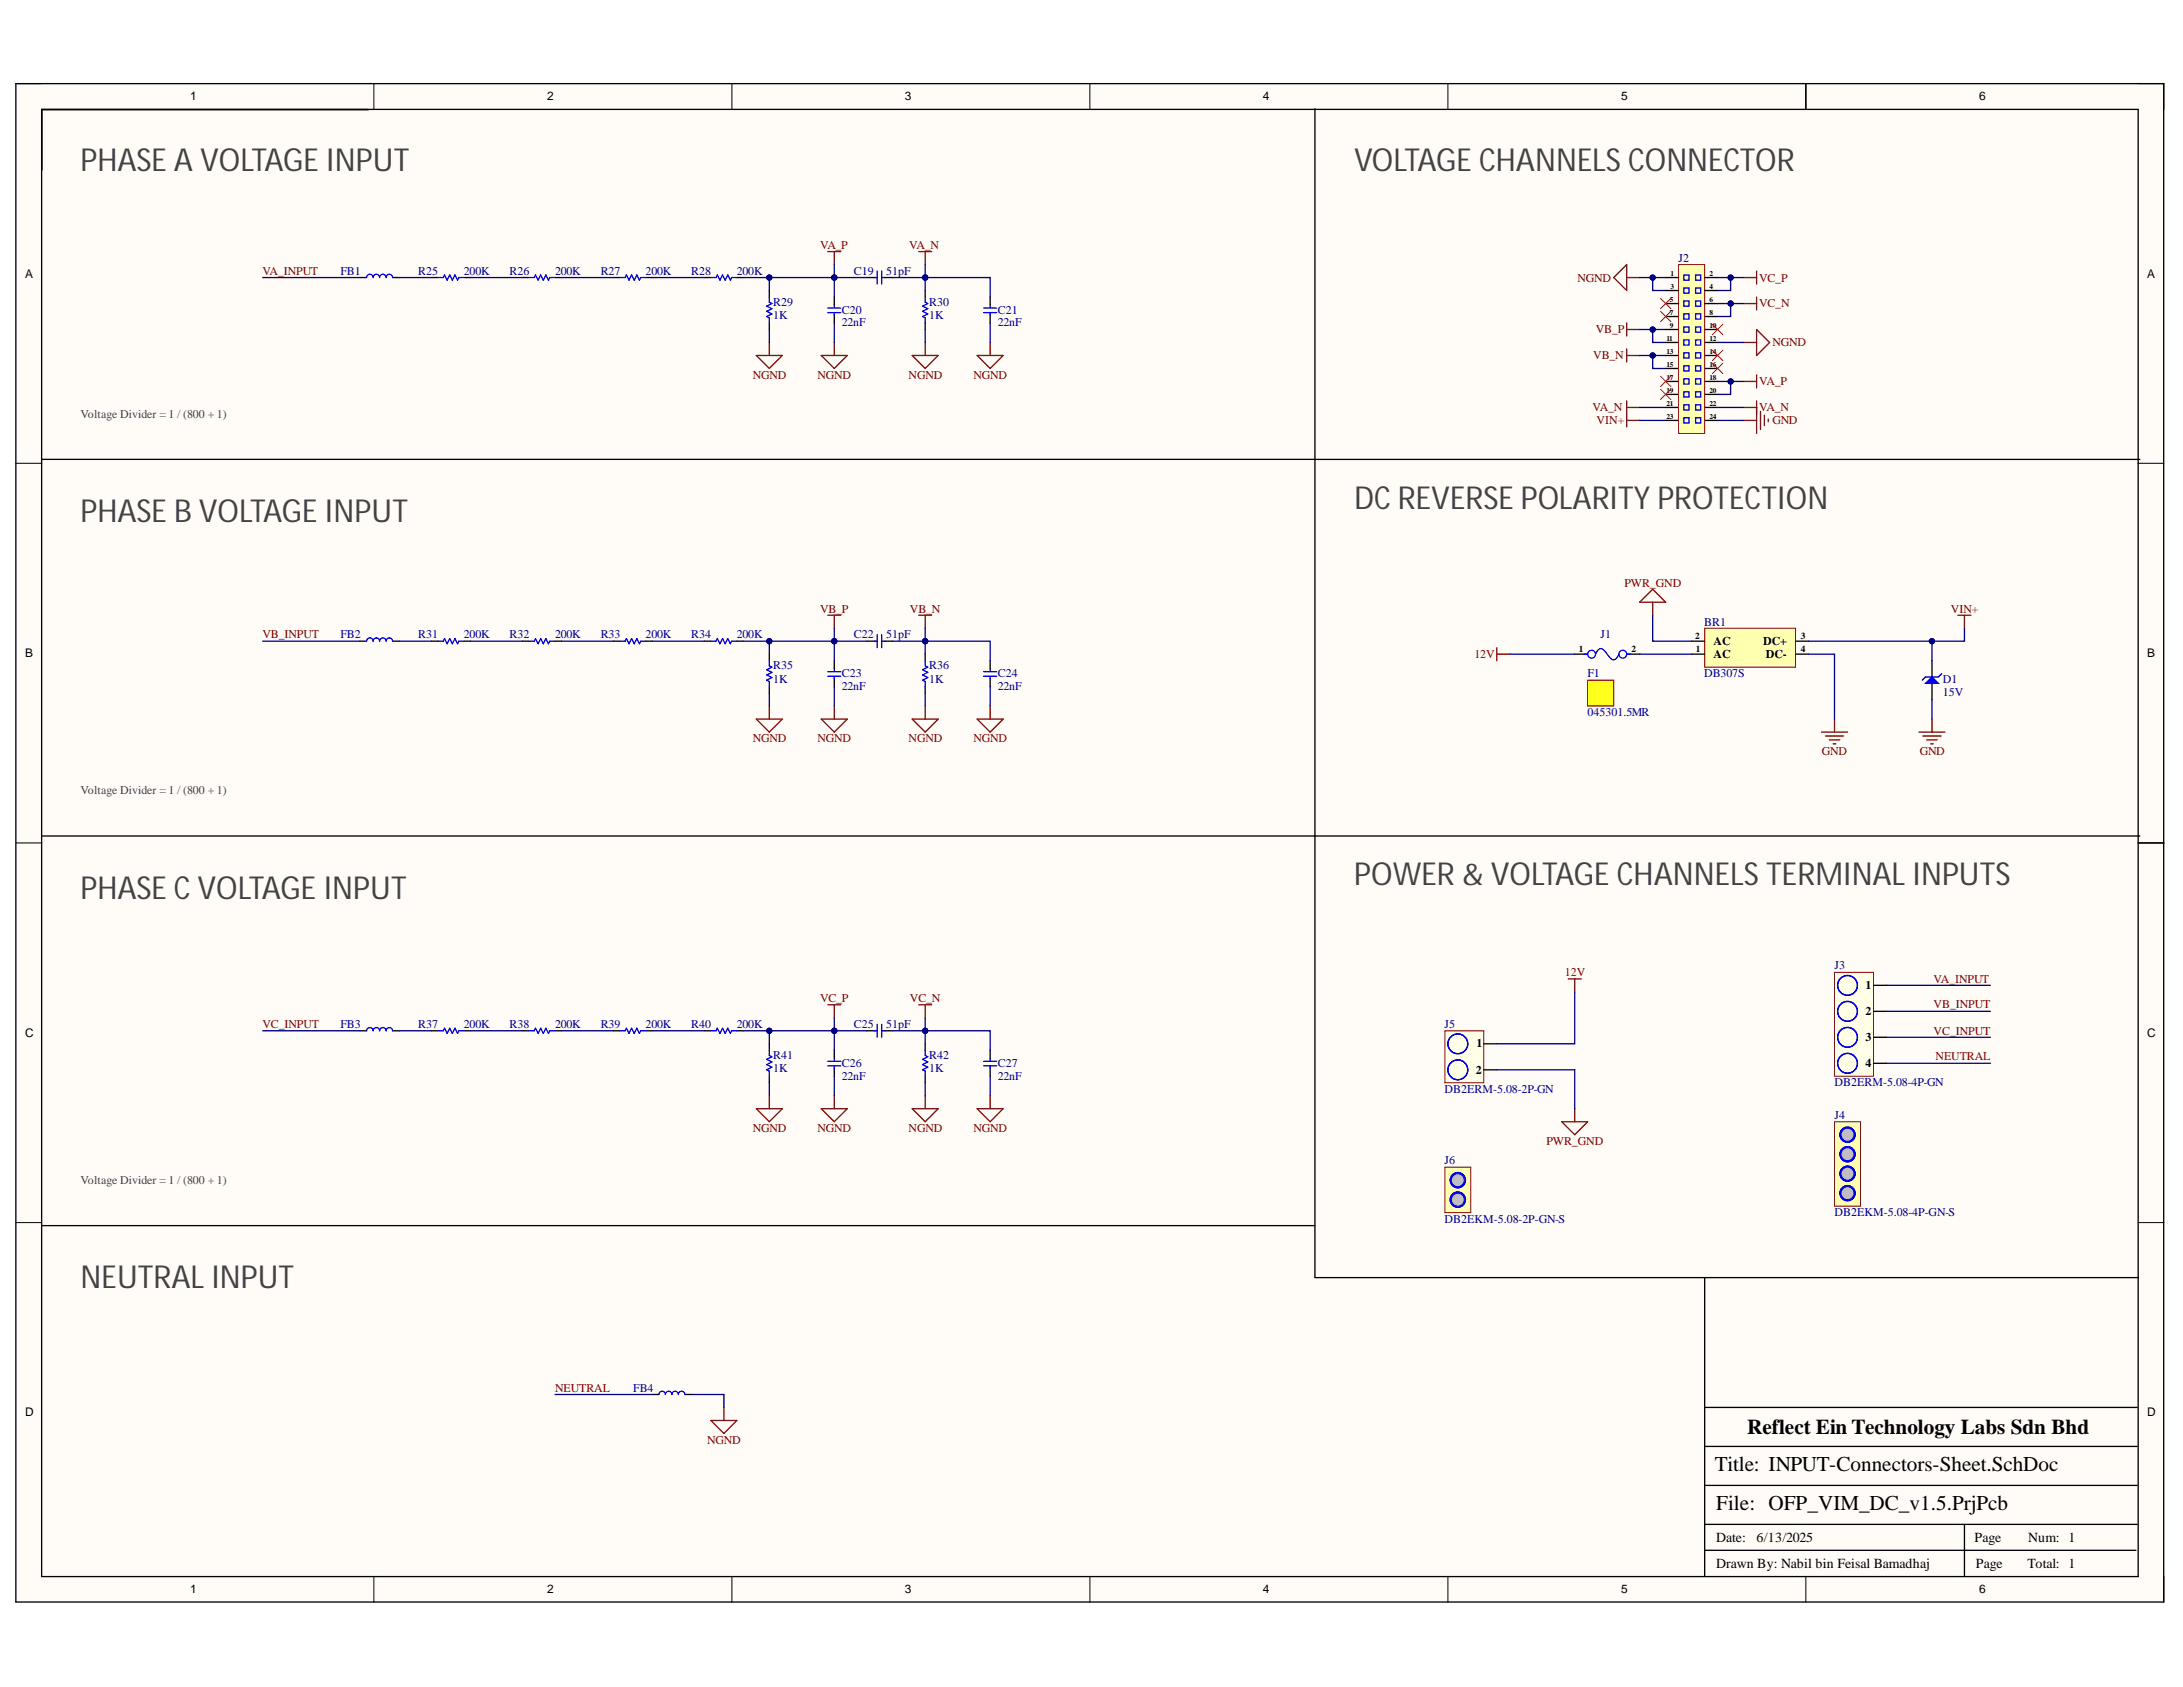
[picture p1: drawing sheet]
<svg xmlns="http://www.w3.org/2000/svg" width="279mm" height="216mm" viewBox="0 0 279 216" stroke-linecap="round" stroke-linejoin="round" font-family="sans-serif">
<defs><g id="words">
<g font-size="4.1" fill="#434343">
<text x="10.3" y="21.9">PHASE A VOLTAGE INPUT</text>
<text x="173.3" y="21.9">VOLTAGE CHANNELS CONNECTOR</text>
<text x="173.3" y="65.1">DC REVERSE POLARITY PROTECTION</text>
<text x="10.3" y="66.8">PHASE B VOLTAGE INPUT</text>
<text x="173.3" y="113.3">POWER &amp; VOLTAGE CHANNELS TERMINAL INPUTS</text>
<text x="10.3" y="115">PHASE C VOLTAGE INPUT</text>
<text x="10.3" y="164.9">NEUTRAL INPUT</text>
</g>
<g font-size="2.7">
<text x="223.6" y="183.5">Reflect Ein Technology Labs Sdn Bhd</text>
<text x="219.5" y="188.3">Title: INPUT-Connectors-Sheet.SchDoc</text>
<text x="219.7" y="193.3">File: OFP_VIM_DC_v1.5.PrjPcb</text>
</g>
<g font-size="1.8">
<text x="219.7" y="197.4">Date:</text>
<text x="224.8" y="197.4">6/13/2025</text>
<text x="252.7" y="197.4">Page</text>
<text x="259.6" y="197.4">Num: 1</text>
<text x="219.7" y="200.7">Drawn By: Nabil bin Feisal Bamadhaj</text>
<text x="252.9" y="200.7">Page</text>
<text x="259.5" y="200.7">Total: 1</text>
</g>
<g font-size="1.5">
<text x="24.4" y="12.9">1</text>
<text x="70" y="12.9">2</text>
<text x="115.8" y="12.9">3</text>
<text x="161.6" y="12.9">4</text>
<text x="207.5" y="12.9">5</text>
<text x="253.3" y="12.9">6</text>
<text x="3.2" y="35.5">A</text>
<text x="274.8" y="35.5">A</text>
<text x="219.3" y="82.5">AC</text>
<text x="225.7" y="82.5">DC+</text>
<text x="3.2" y="84.1">B</text>
<text x="219.3" y="84.2">AC</text>
<text x="226" y="84.2">DC-</text>
<text x="274.8" y="84.1">B</text>
<text x="238.8" y="126.6">1</text>
<text x="238.8" y="129.9">2</text>
<text x="3.2" y="132.7">C</text>
<text x="188.9" y="137.4">2</text>
<text x="189" y="134">1</text>
<text x="238.8" y="133.3">3</text>
<text x="238.8" y="136.6">4</text>
<text x="274.8" y="132.7">C</text>
<text x="3.2" y="181.2">D</text>
<text x="274.8" y="181.2">D</text>
<text x="24.4" y="203.9">1</text>
<text x="70" y="203.9">2</text>
<text x="115.8" y="203.9">3</text>
<text x="161.6" y="203.9">4</text>
<text x="207.5" y="203.9">5</text>
<text x="253.3" y="203.9">6</text>
</g>
<g font-size="1.5" fill="#800000">
<text x="33.6" y="35.2">VA_INPUT</text>
<text x="105" y="31.9">VA_P</text>
<text x="116.4" y="31.9">VA_N</text>
<text x="201.9" y="36">NGND</text>
<text x="225.2" y="36">VC_P</text>
<text x="225.2" y="39.3">VC_N</text>
<text x="203.9" y="46">VB_N</text>
<text x="204.3" y="42.6">VB_P</text>
<text x="226.8" y="44.3">NGND</text>
<text x="96.3" y="48.5">NGND</text>
<text x="104.6" y="48.5">NGND</text>
<text x="116.3" y="48.5">NGND</text>
<text x="124.6" y="48.5">NGND</text>
<text x="203.8" y="52.6">VA_N</text>
<text x="225.2" y="49.3">VA_P</text>
<text x="225.2" y="52.6">VA_N</text>
<text x="204.3" y="54.3">VIN+</text>
<text x="226.8" y="54.3">GND</text>
<text x="207.9" y="75.1">PWR_GND</text>
<text x="33.6" y="81.7">VB_INPUT</text>
<text x="105" y="78.4">VB_P</text>
<text x="116.5" y="78.4">VB_N</text>
<text x="249.7" y="78.4">VIN+</text>
<text x="188.7" y="84.2">12V</text>
<text x="96.3" y="95">NGND</text>
<text x="104.6" y="95">NGND</text>
<text x="116.3" y="95">NGND</text>
<text x="124.6" y="95">NGND</text>
<text x="233.2" y="96.7">GND</text>
<text x="245.7" y="96.7">GND</text>
<text x="200.3" y="124.9">12V</text>
<text x="247.5" y="125.7">VA_INPUT</text>
<text x="33.6" y="131.6">VC_INPUT</text>
<text x="105" y="128.3">VC_P</text>
<text x="116.5" y="128.3">VC_N</text>
<text x="247.5" y="129">VB_INPUT</text>
<text x="247.5" y="132.4">VC_INPUT</text>
<text x="247.7" y="135.7">NEUTRAL</text>
<text x="96.3" y="144.9">NGND</text>
<text x="104.6" y="144.9">NGND</text>
<text x="116.3" y="144.9">NGND</text>
<text x="124.6" y="144.9">NGND</text>
<text x="197.9" y="146.5">PWR_GND</text>
<text x="71" y="178.1">NEUTRAL</text>
<text x="90.5" y="184.8">NGND</text>
</g>
<g font-size="1.5" fill="#000080">
<text x="43.6" y="35.2">FB1</text>
<text x="53.5" y="35.2">R25</text>
<text x="59.4" y="35.2">200K</text>
<text x="65.2" y="35.2">R26</text>
<text x="71" y="35.2">200K</text>
<text x="76.9" y="35.2">R27</text>
<text x="82.6" y="35.2">200K</text>
<text x="88.5" y="35.2">R28</text>
<text x="94.3" y="35.2">200K</text>
<text x="109.3" y="35.2">C19</text>
<text x="113.4" y="35.2">51pF</text>
<text x="214.8" y="33.5">J2</text>
<text x="99" y="39.2">R29</text>
<text x="99" y="40.8">1K</text>
<text x="107.8" y="40.2">C20</text>
<text x="107.8" y="41.8">22nF</text>
<text x="118.9" y="39.2">R30</text>
<text x="118.9" y="40.8">1K</text>
<text x="127.7" y="40.2">C21</text>
<text x="127.7" y="41.8">22nF</text>
<text x="43.6" y="81.7">FB2</text>
<text x="53.5" y="81.7">R31</text>
<text x="59.4" y="81.7">200K</text>
<text x="65.2" y="81.7">R32</text>
<text x="71" y="81.7">200K</text>
<text x="76.9" y="81.7">R33</text>
<text x="82.6" y="81.7">200K</text>
<text x="88.5" y="81.7">R34</text>
<text x="94.3" y="81.7">200K</text>
<text x="109.3" y="81.7">C22</text>
<text x="113.4" y="81.7">51pF</text>
<text x="204.9" y="81.7">J1</text>
<text x="218.1" y="80.1">BR1</text>
<text x="99" y="85.7">R35</text>
<text x="99" y="87.4">1K</text>
<text x="107.8" y="86.7">C23</text>
<text x="107.8" y="88.4">22nF</text>
<text x="118.9" y="85.7">R36</text>
<text x="118.9" y="87.4">1K</text>
<text x="127.7" y="86.7">C24</text>
<text x="127.7" y="88.4">22nF</text>
<text x="203.2" y="86.7">F1</text>
<text x="218.1" y="86.7">DB307S</text>
<text x="248.7" y="87.4">D1</text>
<text x="248.7" y="89">15V</text>
<text x="203.2" y="91.7">045301.5MR</text>
<text x="234.8" y="124.1">J3</text>
<text x="43.6" y="131.6">FB3</text>
<text x="53.5" y="131.6">R37</text>
<text x="59.4" y="131.6">200K</text>
<text x="65.2" y="131.6">R38</text>
<text x="71" y="131.6">200K</text>
<text x="76.9" y="131.6">R39</text>
<text x="82.6" y="131.6">200K</text>
<text x="88.5" y="131.6">R40</text>
<text x="94.3" y="131.6">200K</text>
<text x="109.3" y="131.6">C25</text>
<text x="113.4" y="131.6">51pF</text>
<text x="184.9" y="131.6">J5</text>
<text x="99" y="135.6">R41</text>
<text x="99" y="137.2">1K</text>
<text x="107.8" y="136.6">C26</text>
<text x="118.9" y="135.6">R42</text>
<text x="118.9" y="137.2">1K</text>
<text x="127.7" y="136.6">C27</text>
<text x="107.8" y="138.3">22nF</text>
<text x="127.7" y="138.3">22nF</text>
<text x="184.9" y="139.9">DB2ERM-5.08-2P-GN</text>
<text x="234.8" y="139">DB2ERM-5.08-4P-GN</text>
<text x="234.8" y="143.2">J4</text>
<text x="184.9" y="149">J6</text>
<text x="234.8" y="155.7">DB2EKM-5.08-4P-GN-S</text>
<text x="184.9" y="156.5">DB2EKM-5.08-2P-GN-S</text>
<text x="81" y="178.1">FB4</text>
</g>
<g font-size="1.5" fill="#434343">
<text x="10.3" y="53.4">Voltage Divider = 1 / (800 + 1)</text>
<text x="10.3" y="101.6">Voltage Divider = 1 / (800 + 1)</text>
<text x="10.3" y="151.5">Voltage Divider = 1 / (800 + 1)</text>
</g>
<g font-size="1.2">
<text x="202.1" y="83.5">1</text>
<text x="208.8" y="83.5">2</text>
<text x="217" y="81.8">2</text>
<text x="217" y="83.5">1</text>
<text x="230.5" y="81.8">3</text>
<text x="230.5" y="83.5">4</text>
</g>
<g font-size=".9">
<text x="213.8" y="35.3">1</text>
<text x="218.8" y="35.3">2</text>
<text x="213.7" y="40.3">7</text>
<text x="213.7" y="41.9">9</text>
<text x="213.7" y="38.6">5</text>
<text x="213.8" y="37">3</text>
<text x="218.8" y="40.3">8</text>
<text x="218.8" y="41.9">10</text>
<text x="218.8" y="37">4</text>
<text x="218.8" y="38.6">6</text>
<text x="213.3" y="43.6">11</text>
<text x="213.3" y="45.2">13</text>
<text x="213.3" y="46.9">15</text>
<text x="218.8" y="43.6">12</text>
<text x="218.8" y="45.2">14</text>
<text x="218.8" y="46.9">16</text>
<text x="213.3" y="48.6">17</text>
<text x="213.3" y="50.2">19</text>
<text x="213.3" y="51.9">21</text>
<text x="213.3" y="53.6">23</text>
<text x="218.8" y="48.6">18</text>
<text x="218.8" y="50.2">20</text>
<text x="218.8" y="51.9">22</text>
<text x="218.8" y="53.6">24</text>
</g>
</g></defs>
<g fill="#fffcf8">
<path d="M2 10.7h275v194.4h-275z" fill-rule="evenodd"/>
<path d="M5.4 14h268.2v187.7h-268.2z" fill-rule="evenodd"/>
</g>
<g fill="none" stroke="#000" stroke-width=".13">
<path d="M2 10.7h3.4M47.9 10.7v3.3M93.7 10.7v3.3M139.5 10.7v3.3M185.3 10.7v3.3M231.1 10.7v3.3M273.6 10.7h3.4v3.3M2 59.3h3.4M273.6 59.3h3.4M2 107.9h3.4M273.6 107.9h3.4M2 156.5h3.4"/>
<path d="M273.6 156.5h3.4M47.9 201.7v3.4M93.7 201.7v3.4M139.5 201.7v3.4M185.3 201.7v3.4M231.1 201.7v3.4M277 201.7v3.4"/>
</g>
<g fill="none" stroke="#000" stroke-width=".17">
<path d="M2 10.7h274.9v194.3h-274.9zM5.3 14h268.4v187.8h-268.4zM231.1 10.7v3.3M213.2 40.5h1.6M213.2 42.2h1.6M213.2 43.8h1.6M213.2 45.5h1.6M213.2 47.2h1.6M213.2 48.8h1.6M213.2 50.5h1.6M213.2 52.1h1.6M213.2 53.8h1.6"/>
<path d="M218.2 40.5h1.6M218.2 42.2h1.6M218.2 43.8h1.6M218.2 45.5h1.6M218.2 47.2h1.6M218.2 48.8h1.6M218.2 50.5h1.6M218.2 52.1h1.6M218.2 53.8h1.6M273.7 107.9h3.3M273.7 163.5h-55.5v38.2M218.2 198.4h55.2"/>
<path d="M218.2 195.1h55.3M218.2 190.1h55.3M218.2 185.1h55.3M218.2 180.1h55.3M251.4 195.1v6.6"/>
</g>
<path d="M214.8 33.9h3.4v21.6h-3.4z" fill-rule="evenodd" fill="#ffffb0"/>
<path d="M214.8 33.9h3.4v21.6h-3.4z" fill="none" stroke="#800000" stroke-width=".13"/>
<g fill="none" stroke="#000" stroke-width=".17">
<path d="M168.3 13.9v149.6h49.9M46.1 35.5h.8M50.2 35.5h.9M55.2 35.5h.9M59.4 35.5h.8M66.9 35.5h.8M71 35.5h.9M78.5 35.5h.8M82.7 35.5h.8M90.2 35.5h.8M94.3 35.5h.8M98.5 37.2v.8"/>
<path d="M106.8 38v1M110.9 35.5h1.1M113.3 35.5h1M118.4 37.2v.8M126.7 38v1M213.2 37.2h1.6M213.2 35.5h1.6M213.2 38.8h1.6M218.2 37.2h1.6M218.2 35.5h1.6M218.2 38.8h1.6M5.4 58.8h162.9"/>
<path d="M98.5 41.3v.9M106.8 40.3v1M118.4 41.3v.9M126.7 40.3v1M46.1 82.1h.8M50.2 82.1h.9M55.2 82.1h.9M59.4 82.1h.8M66.9 82.1h.8M71 82.1h.9M78.5 82.1h.8M82.7 82.1h.8"/>
<path d="M90.2 82.1h.8M94.3 82.1h.8M98.5 83.7v.9M98.5 87.9v.8M106.8 84.6v.9M106.8 86.8v1.1M110.9 82.1h1.1M113.3 82.1h1M118.4 83.7v.9M118.4 87.9v.8M126.7 84.6v.9M126.7 86.8v1.1"/>
<path d="M5.4 107h268.5M46.1 131.9h.8M50.2 131.9h.9M55.2 131.9h.9M59.4 131.9h.8M66.9 131.9h.8M71 131.9h.9M78.5 131.9h.8M82.7 131.9h.8M90.2 131.9h.8M94.3 131.9h.8M98.5 133.6v.8"/>
<path d="M98.5 137.7v.9M106.8 134.4v1M106.8 136.7v1M110.9 131.9h1.1M113.3 131.9h1M118.4 133.6v.8M118.4 137.7v.9M126.7 134.4v1M126.7 136.7v1M5.4 156.9h162.9M83.5 178.5h.8M87.7 178.5h.8"/>
</g>
<g fill="none" stroke="#00f" stroke-width=".17">
<path d="M46.9 35.5a.42 .42 0 0 1 .4-.4 .42 .42 0 0 1 .5 .4 .42 .42 0 0 1 .4-.4 .42 .42 0 0 1 .4 .4 .41 .41 0 0 1 .4-.4 .41 .41 0 0 1 .4 .4 .41 .41 0 0 1 .4-.4 .41 .41 0 0 1 .4 .4M56.1 35.5h.6l.2-.3 .3 .7 .4-.7 .3 .7 .3-.7 .4 .7 .1-.4h.7M67.7 35.5h.7l.1-.3 .4 .7 .3-.7 .3 .7 .4-.7 .3 .7 .2-.4h.6M79.3 35.5h.7l.2-.3 .3 .7 .3-.7 .4 .7 .3-.7 .3 .7 .2-.4h.7M91 35.5h.6l.2-.3 .3 .7 .4-.7 .3 .7 .3-.7 .4 .7 .1-.4h.7M98.5 38v.7l.3 .1-.7 .4 .7 .3-.7 .3 .7 .4-.7 .3 .4 .2v.6M105.9 39.4h1.7M106.8 39v.3M111.9 35.5h.4M112.3 34.7v1.6M112.8 34.7v1.6M112.9 35.5h.4"/>
<path d="M118.4 38v.7l.3 .1-.6 .4 .6 .3-.6 .3 .6 .4-.6 .3 .3 .2v.6M125.9 39.4h1.7M126.7 39v.3M215.5 35.2h.7v.7h-.7zM215.5 36.9h.7v.6h-.7zM215.5 38.5h.7v.7h-.7zM217 35.2h.7v.7h-.7zM217 36.9h.7v.6h-.7zM217 38.5h.7v.7h-.7zM105.9 40h1.7M106.8 40v.3M125.9 40h1.7"/>
<path d="M126.7 40v.3M215.5 40.2h.7v.6h-.7zM215.5 41.8h.7v.7h-.7zM215.5 43.5h.7v.7h-.7zM215.5 45.2h.7v.6h-.7zM215.5 46.8h.7v.7h-.7zM215.5 48.5h.7v.7h-.7zM215.5 50.1h.7v.7h-.7zM215.5 51.8h.7v.7h-.7zM215.5 53.5h.7v.6h-.7zM217 40.2h.7v.6h-.7zM217 41.8h.7v.7h-.7z"/>
<path d="M217 43.5h.7v.7h-.7zM217 45.2h.7v.6h-.7zM217 46.8h.7v.7h-.7zM217 48.5h.7v.7h-.7zM217 50.1h.7v.7h-.7zM217 51.8h.7v.7h-.7zM217 53.5h.7v.6h-.7zM46.9 82.1a.42 .42 0 0 1 .4-.5 .42 .42 0 0 1 .5 .5 .42 .42 0 0 1 .4-.5 .42 .42 0 0 1 .4 .5 .41 .41 0 0 1 .4-.5 .41 .41 0 0 1 .4 .5 .41 .41 0 0 1 .4-.5 .41 .41 0 0 1 .4 .5M56.1 82.1h.6l.2-.4 .3 .7 .4-.7 .3 .7 .3-.7 .4 .7 .1-.3h.7M67.7 82.1h.7l.1-.4 .4 .7 .3-.7 .3 .7 .4-.7 .3 .7 .2-.3h.6M79.3 82.1h.7l.2-.4 .3 .7 .3-.7 .4 .7 .3-.7 .3 .7 .2-.3h.7M91 82.1h.6l.2-.4 .3 .7 .4-.7 .3 .7 .3-.7 .4 .7 .1-.3h.7"/>
<path d="M98.5 84.6v.6l.3 .2-.7 .3 .7 .3-.7 .4 .7 .3-.7 .3 .4 .2v.7M105.9 86.5h1.7M105.9 86h1.7M106.8 85.5v.4M106.8 86.5v.4M111.9 82.1h.4M112.3 81.2v1.7M112.8 81.2v1.7M112.9 82.1h.4M118.4 84.6v.6l.3 .2-.6 .3 .6 .3-.6 .4 .6 .3-.6 .3 .3 .2v.7M125.9 86.5h1.7M125.9 86h1.7"/>
<path d="M126.7 85.5v.4M126.7 86.5v.4M46.9 131.9a.42 .42 0 0 1 .4-.4 .42 .42 0 0 1 .5 .4 .42 .42 0 0 1 .4-.4 .42 .42 0 0 1 .4 .4 .41 .41 0 0 1 .4-.4 .41 .41 0 0 1 .4 .4 .41 .41 0 0 1 .4-.4 .41 .41 0 0 1 .4 .4M56.1 131.9h.6l.2-.3 .3 .7 .4-.7 .3 .7 .3-.7 .4 .7 .1-.4h.7M67.7 131.9h.7l.1-.3 .4 .7 .3-.7 .3 .7 .4-.7 .3 .7 .2-.4h.6M79.3 131.9h.7l.2-.3 .3 .7 .3-.7 .4 .7 .3-.7 .3 .7 .2-.4h.7M91 131.9h.6l.2-.3 .3 .7 .4-.7 .3 .7 .3-.7 .4 .7 .1-.4h.7M98.5 134.4v.7l.3 .1-.7 .4 .7 .3-.7 .3 .7 .4-.7 .3 .4 .2v.6M105.9 136.4h1.7M105.9 135.8h1.7M106.8 135.4v.3M106.8 136.4v.3"/>
<path d="M111.9 131.9h.4M112.3 131.1v1.6M112.8 131.1v1.6M112.9 131.9h.4M118.4 134.4v.7l.3 .1-.6 .4 .6 .3-.6 .3 .6 .4-.6 .3 .3 .2v.6M125.9 136.4h1.7M125.9 135.8h1.7M126.7 135.4v.3M126.7 136.4v.3M84.3 178.5a.41 .41 0 0 1 .5-.4 .41 .41 0 0 1 .4 .4 .42 .42 0 0 1 .4-.4 .42 .42 0 0 1 .4 .4 .41 .41 0 0 1 .4-.4 .41 .41 0 0 1 .4 .4 .42 .42 0 0 1 .4-.4 .42 .42 0 0 1 .5 .4"/>
</g>
<g fill="none" stroke="#800000" stroke-width=".17">
<path d="M105.9 32.2h1.7M106.8 32.2v1.7M117.6 32.2h1.6M118.4 32.2v1.7M206.5 35.5l1.7-1.6v3.3zM208.2 35.5h1.7M223.2 35.5h1.6M223.2 38.8h1.6M224.8 34.7v1.7M224.8 38v1.7M96.8 45.5h3.3l-1.6 1.7zM98.5 43.8v1.7"/>
<path d="M105.1 45.5h3.3l-1.6 1.7zM106.8 43.8v1.7M116.8 45.5h3.3l-1.7 1.7zM118.4 43.8v1.7M125.1 45.5h3.3l-1.7 1.7zM126.7 43.8v1.7M208.2 41.3v1.7M208.2 44.7v1.6M208.2 51.3v3.3M208.2 42.2h1.7M208.2 45.5h1.7M208.2 52.1h1.7"/>
<path d="M208.2 53.8h1.7M223.2 43.8h1.6M223.2 48.8h1.6M223.2 52.1h1.6M223.2 53.8h1.6M224.8 42.2l1.7 1.6-1.7 1.7zM224.8 48v1.7M224.8 51.3v4.2M225.3 52.6v2.4M225.8 53.1v1.4M226.3 53.6v.4M105.9 78.7h1.7"/>
<path d="M106.8 78.7v1.7M117.6 78.7h1.6M118.4 78.7v1.7M96.8 92h3.3l-1.6 1.7zM98.5 90.4v1.6M105.1 92h3.3l-1.6 1.7zM106.8 90.4v1.6M116.8 92h3.3l-1.7 1.7zM118.4 90.4v1.6M125.1 92h3.3l-1.7 1.7zM126.7 90.4v1.6M105.9 128.6h1.7"/>
<path d="M106.8 128.6v1.7M117.6 128.6h1.6M118.4 128.6v1.7M96.8 141.9h3.3l-1.6 1.7zM98.5 140.2v1.7M105.1 141.9h3.3l-1.6 1.7zM106.8 140.2v1.7M116.8 141.9h3.3l-1.7 1.7zM118.4 140.2v1.7M125.1 141.9h3.3l-1.7 1.7zM126.7 140.2v1.7M91 181.8h3.3l-1.7 1.7z"/>
<path d="M92.6 180.1v1.7"/>
</g>
<g fill="none" stroke="#f00" stroke-width=".13">
<path d="M212.5 38.2l1.4 1.3M212.5 39.8l1.4 1.4M213.9 38.2l-1.4 1.3M213.9 39.8l-1.4 1.4M212.5 48.2l1.4 1.3M212.5 49.8l1.4 1.3M213.9 48.2l-1.4 1.3M213.9 49.8l-1.4 1.3M219.2 46.5l1.3 1.3M219.2 41.5l1.3 1.3M219.2 44.8l1.3 1.4M220.5 41.5l-1.3 1.3"/>
<path d="M220.5 44.8l-1.3 1.4M220.5 46.5l-1.3 1.3"/>
</g>
<path d="M234.8 124.4h5v13.3h-5z" fill-rule="evenodd" fill="#ffffe8"/>
<path d="M234.8 124.4h5v13.3h-5z" fill="none" stroke="#800000" stroke-width=".13"/>
<path d="M239.8 126.1h1.6M239.8 129.4h1.6M239.8 132.7h1.6M239.8 136.1h1.6" fill="none" stroke="#000" stroke-width=".17"/>
<g fill="none" stroke="#00f" stroke-width=".17">
<circle cx="236.5" cy="136.1" r="1.27"/>
<circle cx="236.5" cy="129.4" r="1.27"/>
<circle cx="236.5" cy="132.8" r="1.27"/>
<circle cx="236.5" cy="126.1" r="1.27"/>
<circle cx="236.5" cy="126.1" r="1.26"/>
<circle cx="236.5" cy="132.8" r="1.26"/>
</g>
<path d="M234.8 143.6h3.3v10.8h-3.3z" fill-rule="evenodd" fill="#ffffb0"/>
<path d="M234.8 143.6h3.3v10.8h-3.3z" fill="none" stroke="#800000" stroke-width=".13"/>
<g fill="none" stroke="#00f" stroke-width=".17">
<circle cx="236.5" cy="145.2" r=".97"/>
<circle cx="236.5" cy="147.7" r=".97"/>
<circle cx="236.5" cy="150.2" r=".97"/>
<circle cx="236.5" cy="152.7" r=".97"/>
</g>
<circle cx="236.5" cy="145.2" r=".83" fill="#c0c0c0"/>
<circle cx="236.5" cy="145.2" r=".83" fill="none" stroke="#00f" stroke-width=".13"/>
<circle cx="236.5" cy="147.7" r=".83" fill="#c0c0c0"/>
<circle cx="236.5" cy="147.7" r=".83" fill="none" stroke="#00f" stroke-width=".13"/>
<circle cx="236.5" cy="150.2" r=".83" fill="#c0c0c0"/>
<circle cx="236.5" cy="150.2" r=".83" fill="none" stroke="#00f" stroke-width=".13"/>
<circle cx="236.5" cy="152.7" r=".83" fill="#c0c0c0"/>
<circle cx="236.5" cy="152.7" r=".83" fill="none" stroke="#00f" stroke-width=".13"/>
<path d="M168.3 58.8h105.6M247.3 84.6v2M247.3 87.5v2" fill="none" stroke="#000" stroke-width=".17"/>
<path d="M246.4 87.5l.9-.9 .8 .9z" fill="#00f"/>
<path d="M246.4 87.5l.9-.9 .8 .9zM248.5 86.2l-.4 .4h-1.7l-.4 .4" fill="none" stroke="#00f" stroke-width=".17"/>
<path d="M250.6 78.7h1.7M251.4 78.7v1.7M245.6 93.7h3.3M246.1 94.2h2.3M246.6 94.7h1.3M247.1 95.2h.3M247.3 92v1.7" fill="none" stroke="#800000" stroke-width=".17"/>
<path d="M203.2 87h3.3v3.4h-3.3z" fill-rule="evenodd" fill="#ff0"/>
<path d="M203.2 87h3.3v3.4h-3.3z" fill="none" stroke="#800000" stroke-width=".13"/>
<path d="M191.6 82.9v1.7M191.6 83.7h1.6" fill="none" stroke="#800000" stroke-width=".17"/>
<path d="M218.2 80.4h11.6v5h-11.6z" fill-rule="evenodd" fill="#ffffb0"/>
<path d="M218.2 80.4h11.6v5h-11.6z" fill="none" stroke="#800000" stroke-width=".13"/>
<path d="M216.5 83.7h1.7M216.5 82.1h1.7M229.8 83.7h1.7M229.8 82.1h1.7" fill="none" stroke="#000" stroke-width=".17"/>
<path d="M209.9 77.1l1.6-1.7 1.7 1.7zM211.5 77.1v1.6M233.1 93.7h3.4M233.6 94.2h2.4M234.1 94.7h1.4M234.6 95.2h.4M234.8 92v1.7" fill="none" stroke="#800000" stroke-width=".17"/>
<path d="M184.9 149.4h3.3v5.8h-3.3z" fill-rule="evenodd" fill="#ffffb0"/>
<path d="M184.9 149.4h3.3v5.8h-3.3z" fill="none" stroke="#800000" stroke-width=".13"/>
<g fill="none" stroke="#00f" stroke-width=".17">
<circle cx="186.6" cy="151" r=".97"/>
<circle cx="186.6" cy="153.5" r=".97"/>
</g>
<circle cx="186.6" cy="151" r=".83" fill="#c0c0c0"/>
<circle cx="186.6" cy="151" r=".83" fill="none" stroke="#00f" stroke-width=".13"/>
<circle cx="186.6" cy="153.5" r=".83" fill="#c0c0c0"/>
<circle cx="186.6" cy="153.5" r=".83" fill="none" stroke="#00f" stroke-width=".13"/>
<path d="M200.7 125.3h1.7M201.5 125.3v1.6M199.9 143.6h3.3l-1.7 1.6zM201.5 141.9v1.7" fill="none" stroke="#800000" stroke-width=".17"/>
<path d="M201.5 83.7h1.7M208.2 83.7h1.7" fill="none" stroke="#000" stroke-width=".17"/>
<g fill="none" stroke="#00f" stroke-width=".17">
<path d="M202.7 83.7h.5M204.2 83.7a.77 .77 0 0 1 .8-.7l.4 .3 .5 .6a.62 .62 0 0 0 1 .3l.3-.5M208.2 83.7h.5"/>
<circle cx="203.7" cy="83.7" r=".5"/>
<circle cx="207.7" cy="83.7" r=".5"/>
</g>
<path d="M184.9 131.9h5v6.7h-5z" fill-rule="evenodd" fill="#ffffe8"/>
<path d="M184.9 131.9h5v6.7h-5z" fill="none" stroke="#800000" stroke-width=".13"/>
<path d="M189.9 133.6h1.7M189.9 136.9h1.7" fill="none" stroke="#000" stroke-width=".17"/>
<g fill="none" stroke="#00f" stroke-width=".17">
<circle cx="186.6" cy="133.6" r="1.27"/>
<circle cx="186.6" cy="136.9" r="1.27"/>
</g>
<path d="M33.6 35.5h12.5M211.5 35.5v1.7h1.7" fill="none" stroke="#000080" stroke-width=".17"/>
<circle cx="211.5" cy="35.5" r=".33" fill="#000080"/>
<circle cx="211.5" cy="35.5" r=".33" fill="none" stroke="#000080" stroke-width=".13"/>
<path d="M221.5 35.5v1.7h-1.7" fill="none" stroke="#000080" stroke-width=".17"/>
<circle cx="221.5" cy="35.5" r=".33" fill="#000080"/>
<circle cx="221.5" cy="35.5" r=".33" fill="none" stroke="#000080" stroke-width=".13"/>
<path d="M221.5 38.8v1.7h-1.7" fill="none" stroke="#000080" stroke-width=".17"/>
<circle cx="221.5" cy="38.8" r=".33" fill="#000080"/>
<circle cx="221.5" cy="38.8" r=".33" fill="none" stroke="#000080" stroke-width=".13"/>
<path d="M211.5 42.2v1.6h1.7" fill="none" stroke="#000080" stroke-width=".17"/>
<circle cx="211.5" cy="42.2" r=".33" fill="#000080"/>
<circle cx="211.5" cy="42.2" r=".33" fill="none" stroke="#000080" stroke-width=".13"/>
<path d="M211.5 45.5v1.7h1.7M219.8 43.8h3.4" fill="none" stroke="#000080" stroke-width=".17"/>
<circle cx="211.5" cy="45.5" r=".33" fill="#000080"/>
<circle cx="211.5" cy="45.5" r=".33" fill="none" stroke="#000080" stroke-width=".13"/>
<path d="M221.5 48.8v1.7h-1.7" fill="none" stroke="#000080" stroke-width=".17"/>
<circle cx="221.5" cy="48.8" r=".33" fill="#000080"/>
<circle cx="221.5" cy="48.8" r=".33" fill="none" stroke="#000080" stroke-width=".13"/>
<path d="M209.9 45.5h3.3M209.9 52.1h3.3M209.9 53.8h3.3M219.8 52.1h3.4M219.8 53.8h3.4" fill="none" stroke="#000080" stroke-width=".17"/>
<circle cx="211.5" cy="45.5" r=".33" fill="#000080"/>
<circle cx="211.5" cy="45.5" r=".33" fill="none" stroke="#000080" stroke-width=".13"/>
<path d="M209.9 42.2h3.3" fill="none" stroke="#000080" stroke-width=".17"/>
<circle cx="211.5" cy="42.2" r=".33" fill="#000080"/>
<circle cx="211.5" cy="42.2" r=".33" fill="none" stroke="#000080" stroke-width=".13"/>
<path d="M209.9 35.5h3.3" fill="none" stroke="#000080" stroke-width=".17"/>
<circle cx="211.5" cy="35.5" r=".33" fill="#000080"/>
<circle cx="211.5" cy="35.5" r=".33" fill="none" stroke="#000080" stroke-width=".13"/>
<path d="M219.8 48.8h3.4" fill="none" stroke="#000080" stroke-width=".17"/>
<circle cx="221.5" cy="48.8" r=".33" fill="#000080"/>
<circle cx="221.5" cy="48.8" r=".33" fill="none" stroke="#000080" stroke-width=".13"/>
<path d="M219.8 38.8h3.4" fill="none" stroke="#000080" stroke-width=".17"/>
<circle cx="221.5" cy="38.8" r=".33" fill="#000080"/>
<circle cx="221.5" cy="38.8" r=".33" fill="none" stroke="#000080" stroke-width=".13"/>
<path d="M219.8 35.5h3.4" fill="none" stroke="#000080" stroke-width=".17"/>
<circle cx="221.5" cy="35.5" r=".33" fill="#000080"/>
<circle cx="221.5" cy="35.5" r=".33" fill="none" stroke="#000080" stroke-width=".13"/>
<path d="M51.1 35.5h4.1M60.2 35.5h6.7M71.9 35.5h6.6M83.5 35.5h6.7M106.8 33.9v1.6h-11.7M241.4 126.1h13.3M241.4 129.4h13.3M241.4 132.7h13.3M241.4 136.1h13.3M71 178.5h12.5M88.5 178.5h4.1v1.6" fill="none" stroke="#000080" stroke-width=".17"/>
<circle cx="98.5" cy="35.5" r=".33" fill="#000080"/>
<circle cx="98.5" cy="35.5" r=".33" fill="none" stroke="#000080" stroke-width=".13"/>
<circle cx="106.8" cy="35.5" r=".33" fill="#000080"/>
<circle cx="106.8" cy="35.5" r=".33" fill="none" stroke="#000080" stroke-width=".13"/>
<path d="M106.8 35.5v2.5" fill="none" stroke="#000080" stroke-width=".17"/>
<circle cx="106.8" cy="35.5" r=".33" fill="#000080"/>
<circle cx="106.8" cy="35.5" r=".33" fill="none" stroke="#000080" stroke-width=".13"/>
<path d="M98.5 35.5v1.7" fill="none" stroke="#000080" stroke-width=".17"/>
<circle cx="98.5" cy="35.5" r=".33" fill="#000080"/>
<circle cx="98.5" cy="35.5" r=".33" fill="none" stroke="#000080" stroke-width=".13"/>
<path d="M106.8 35.5h4.1M98.5 42.2v1.6M106.8 41.3v2.5M118.4 42.2v1.6" fill="none" stroke="#000080" stroke-width=".17"/>
<circle cx="106.8" cy="35.5" r=".33" fill="#000080"/>
<circle cx="106.8" cy="35.5" r=".33" fill="none" stroke="#000080" stroke-width=".13"/>
<path d="M114.3 35.5h4.1v1.7" fill="none" stroke="#000080" stroke-width=".17"/>
<circle cx="118.4" cy="35.5" r=".33" fill="#000080"/>
<circle cx="118.4" cy="35.5" r=".33" fill="none" stroke="#000080" stroke-width=".13"/>
<path d="M118.4 33.9v1.6" fill="none" stroke="#000080" stroke-width=".17"/>
<circle cx="118.4" cy="35.5" r=".33" fill="#000080"/>
<circle cx="118.4" cy="35.5" r=".33" fill="none" stroke="#000080" stroke-width=".13"/>
<path d="M118.4 35.5h8.3v2.5M126.7 41.3v2.5" fill="none" stroke="#000080" stroke-width=".17"/>
<circle cx="118.4" cy="35.5" r=".33" fill="#000080"/>
<circle cx="118.4" cy="35.5" r=".33" fill="none" stroke="#000080" stroke-width=".13"/>
<path d="M33.6 82.1h12.5M51.1 82.1h4.1M60.2 82.1h6.7M71.9 82.1h6.6M83.5 82.1h6.7M106.8 80.4v1.7h-11.7" fill="none" stroke="#000080" stroke-width=".17"/>
<circle cx="98.5" cy="82.1" r=".33" fill="#000080"/>
<circle cx="98.5" cy="82.1" r=".33" fill="none" stroke="#000080" stroke-width=".13"/>
<circle cx="106.8" cy="82.1" r=".33" fill="#000080"/>
<circle cx="106.8" cy="82.1" r=".33" fill="none" stroke="#000080" stroke-width=".13"/>
<path d="M106.8 82.1v2.5" fill="none" stroke="#000080" stroke-width=".17"/>
<circle cx="106.8" cy="82.1" r=".33" fill="#000080"/>
<circle cx="106.8" cy="82.1" r=".33" fill="none" stroke="#000080" stroke-width=".13"/>
<path d="M98.5 82.1v1.6" fill="none" stroke="#000080" stroke-width=".17"/>
<circle cx="98.5" cy="82.1" r=".33" fill="#000080"/>
<circle cx="98.5" cy="82.1" r=".33" fill="none" stroke="#000080" stroke-width=".13"/>
<path d="M98.5 88.7v1.7M106.8 87.9v2.5M106.8 82.1h4.1M118.4 88.7v1.7" fill="none" stroke="#000080" stroke-width=".17"/>
<circle cx="106.8" cy="82.1" r=".33" fill="#000080"/>
<circle cx="106.8" cy="82.1" r=".33" fill="none" stroke="#000080" stroke-width=".13"/>
<path d="M114.3 82.1h4.1v1.6" fill="none" stroke="#000080" stroke-width=".17"/>
<circle cx="118.4" cy="82.1" r=".33" fill="#000080"/>
<circle cx="118.4" cy="82.1" r=".33" fill="none" stroke="#000080" stroke-width=".13"/>
<path d="M118.4 80.4v1.7" fill="none" stroke="#000080" stroke-width=".17"/>
<circle cx="118.4" cy="82.1" r=".33" fill="#000080"/>
<circle cx="118.4" cy="82.1" r=".33" fill="none" stroke="#000080" stroke-width=".13"/>
<path d="M118.4 82.1h8.3v2.5M126.7 87.9v2.5" fill="none" stroke="#000080" stroke-width=".17"/>
<circle cx="118.4" cy="82.1" r=".33" fill="#000080"/>
<circle cx="118.4" cy="82.1" r=".33" fill="none" stroke="#000080" stroke-width=".13"/>
<path d="M33.6 131.9h12.5M51.1 131.9h4.1M60.2 131.9h6.7M71.9 131.9h6.6M83.5 131.9h6.7M106.8 130.3v1.6h-11.7" fill="none" stroke="#000080" stroke-width=".17"/>
<circle cx="98.5" cy="131.9" r=".33" fill="#000080"/>
<circle cx="98.5" cy="131.9" r=".33" fill="none" stroke="#000080" stroke-width=".13"/>
<circle cx="106.8" cy="131.9" r=".33" fill="#000080"/>
<circle cx="106.8" cy="131.9" r=".33" fill="none" stroke="#000080" stroke-width=".13"/>
<path d="M106.8 131.9v2.5" fill="none" stroke="#000080" stroke-width=".17"/>
<circle cx="106.8" cy="131.9" r=".33" fill="#000080"/>
<circle cx="106.8" cy="131.9" r=".33" fill="none" stroke="#000080" stroke-width=".13"/>
<path d="M98.5 131.9v1.7" fill="none" stroke="#000080" stroke-width=".17"/>
<circle cx="98.5" cy="131.9" r=".33" fill="#000080"/>
<circle cx="98.5" cy="131.9" r=".33" fill="none" stroke="#000080" stroke-width=".13"/>
<path d="M98.5 138.6v1.6M106.8 137.7v2.5M106.8 131.9h4.1M118.4 138.6v1.6" fill="none" stroke="#000080" stroke-width=".17"/>
<circle cx="106.8" cy="131.9" r=".33" fill="#000080"/>
<circle cx="106.8" cy="131.9" r=".33" fill="none" stroke="#000080" stroke-width=".13"/>
<path d="M114.3 131.9h4.1v1.7" fill="none" stroke="#000080" stroke-width=".17"/>
<circle cx="118.4" cy="131.9" r=".33" fill="#000080"/>
<circle cx="118.4" cy="131.9" r=".33" fill="none" stroke="#000080" stroke-width=".13"/>
<path d="M118.4 130.3v1.6" fill="none" stroke="#000080" stroke-width=".17"/>
<circle cx="118.4" cy="131.9" r=".33" fill="#000080"/>
<circle cx="118.4" cy="131.9" r=".33" fill="none" stroke="#000080" stroke-width=".13"/>
<path d="M118.4 131.9h8.3v2.5M126.7 137.7v2.5" fill="none" stroke="#000080" stroke-width=".17"/>
<circle cx="118.4" cy="131.9" r=".33" fill="#000080"/>
<circle cx="118.4" cy="131.9" r=".33" fill="none" stroke="#000080" stroke-width=".13"/>
<path d="M247.3 82.1v2.5M247.3 89.5v2.5" fill="none" stroke="#000080" stroke-width=".17"/>
<circle cx="247.3" cy="82.1" r=".33" fill="#000080"/>
<circle cx="247.3" cy="82.1" r=".33" fill="none" stroke="#000080" stroke-width=".13"/>
<path d="M193.2 83.7h8.3M231.5 83.7h3.3v8.3M251.4 80.4v1.7h-19.9M191.6 136.9h9.9v5M201.5 126.9v6.7h-9.9" fill="none" stroke="#000080" stroke-width=".17"/>
<circle cx="247.3" cy="82.1" r=".33" fill="#000080"/>
<circle cx="247.3" cy="82.1" r=".33" fill="none" stroke="#000080" stroke-width=".13"/>
<path d="M211.5 78.7v3.4h5M209.9 83.7h6.6" fill="none" stroke="#000080" stroke-width=".17"/>
<use href="#words"/>
</svg>
